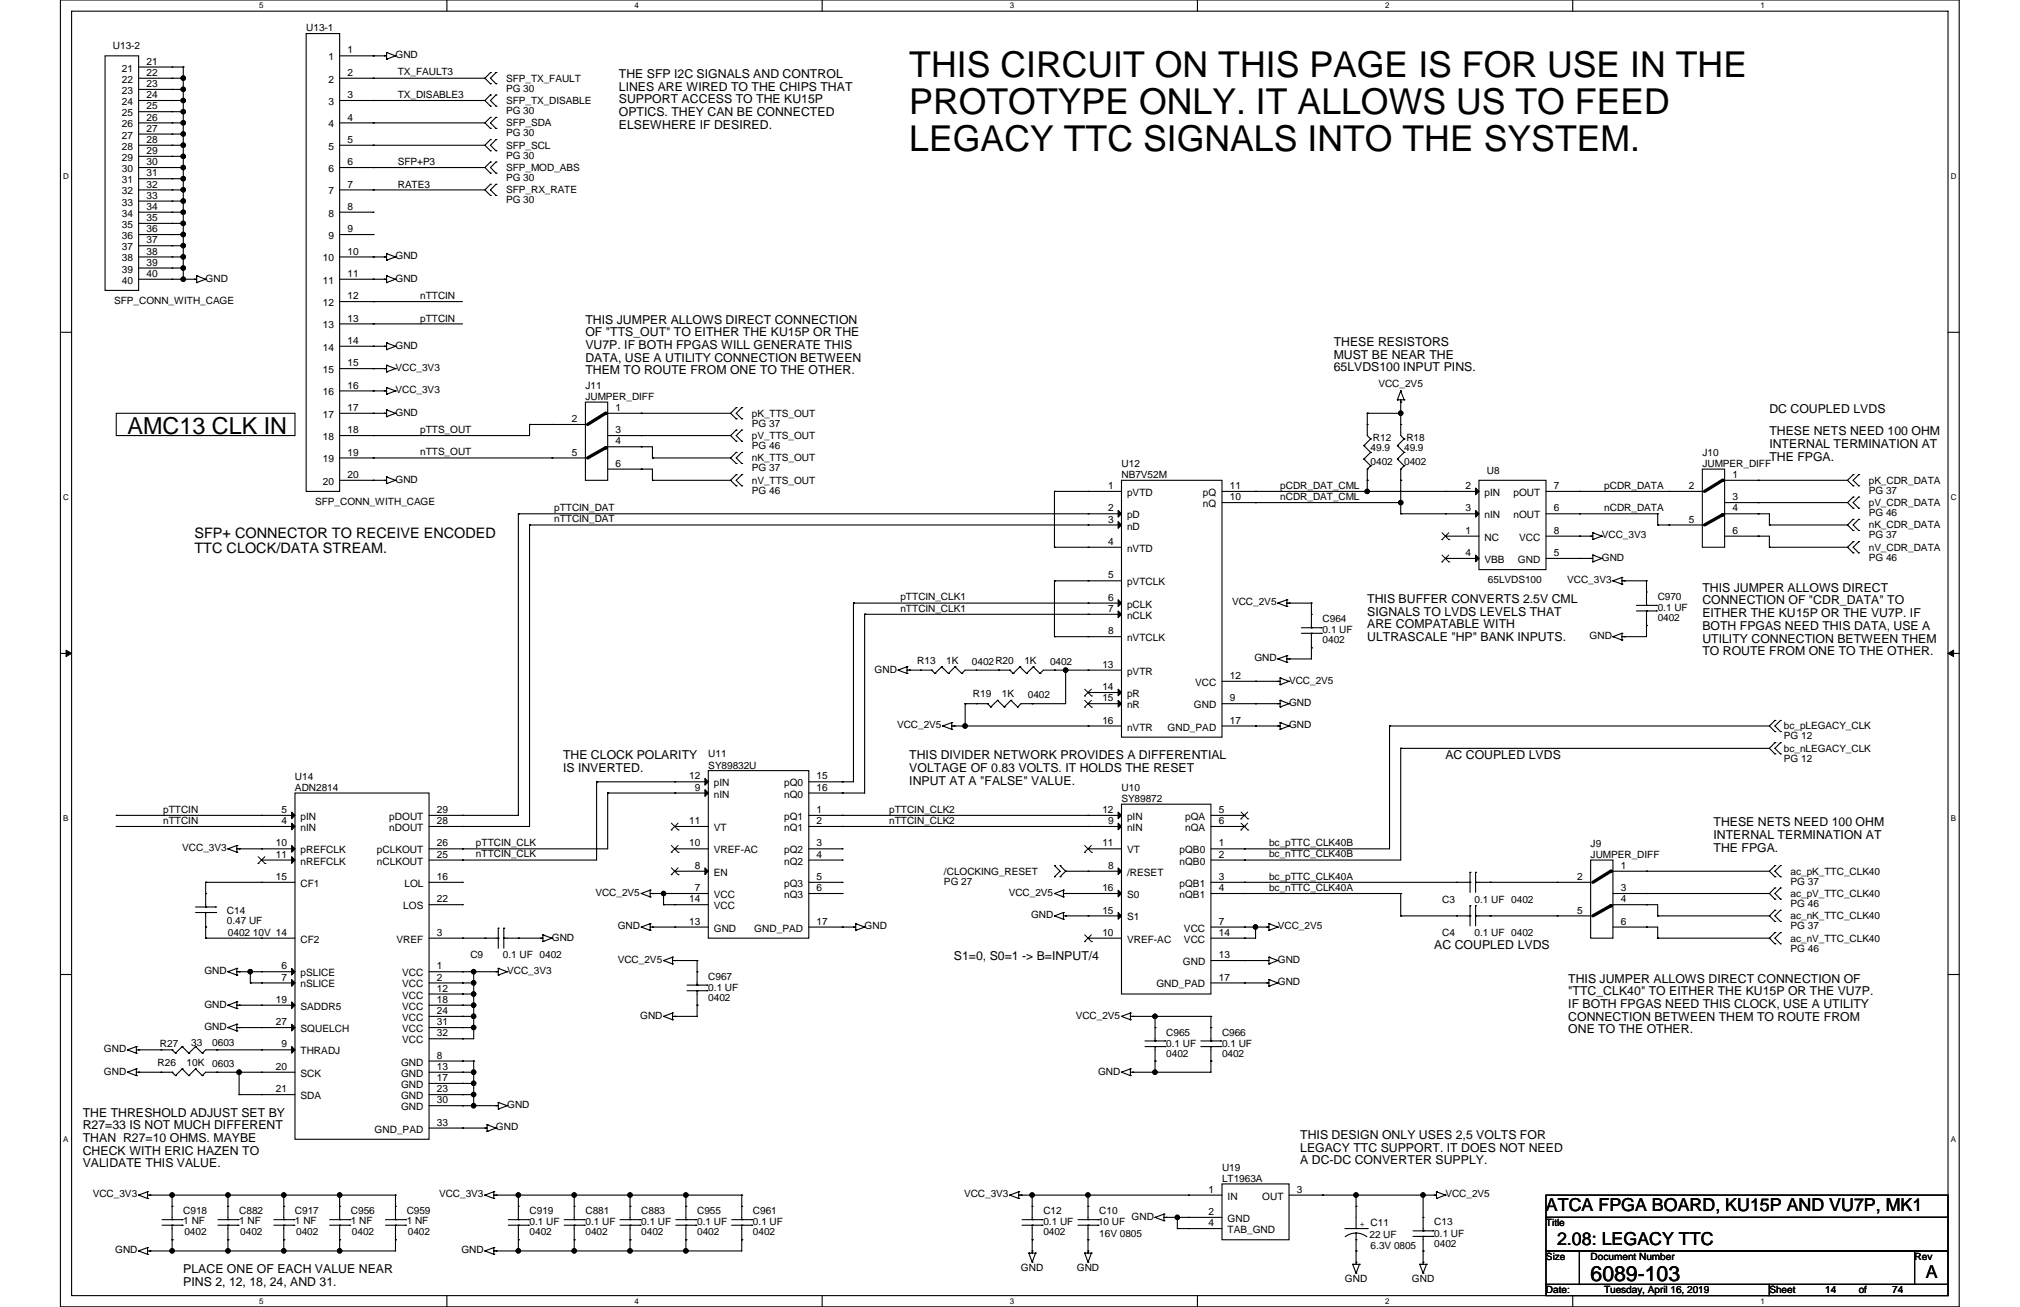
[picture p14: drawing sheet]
<svg xmlns="http://www.w3.org/2000/svg" width="432mm" height="279mm" viewBox="0 0 432 279" stroke-linecap="round" stroke-linejoin="round" font-family="sans-serif">
<defs><g id="words">
<g font-size="7.6">
<text x="194.4" y="16.4">THIS CIRCUIT ON THIS PAGE IS FOR USE IN THE</text>
<text x="194.4" y="24.3">PROTOTYPE ONLY. IT ALLOWS US TO FEED</text>
<text x="194.4" y="32.2">LEGACY TTC SIGNALS INTO THE SYSTEM.</text>
</g>
<text font-size="5" x="27.2" y="92.8">AMC13 CLK IN</text>
<text font-size="4.5" x="340" y="273.9">6089-103</text>
<g font-size="3.8">
<text x="330.5" y="258.9">ATCA FPGA BOARD, KU15P AND VU7P, MK1</text>
<text x="332.8" y="266.1">2.08: LEGACY TTC</text>
<text x="411.6" y="273.2">A</text>
</g>
<g font-size="3.1">
<text x="41.6" y="115">SFP+ CONNECTOR TO RECEIVE ENCODED</text>
<text x="41.6" y="118.2">TTC CLOCK/DATA STREAM.</text>
</g>
<g font-size="2.6">
<text x="132.3" y="16.7">THE SFP I2C SIGNALS AND CONTROL</text>
<text x="132.3" y="19.4">LINES ARE WIRED TO THE CHIPS THAT</text>
<text x="132.3" y="22.1">SUPPORT ACCESS TO THE KU15P</text>
<text x="132.3" y="24.8">OPTICS. THEY CAN BE CONNECTED</text>
<text x="132.3" y="27.5">ELSEWHERE IF DESIRED.</text>
<text x="125.1" y="69.2">THIS JUMPER ALLOWS DIRECT CONNECTION</text>
<text x="125.1" y="71.9">OF &quot;TTS_OUT&quot; TO EITHER THE KU15P OR THE</text>
<text x="125.1" y="74.6">VU7P. IF BOTH FPGAS WILL GENERATE THIS</text>
<text x="125.1" y="77.3">DATA, USE A UTILITY CONNECTION BETWEEN</text>
<text x="285.1" y="74">THESE RESISTORS</text>
<text x="285.1" y="76.7">MUST BE NEAR THE</text>
<text x="125.1" y="80.1">THEM TO ROUTE FROM ONE TO THE OTHER.</text>
<text x="285.1" y="79.4">65LVDS100 INPUT PINS.</text>
<text x="378.2" y="88.3">DC COUPLED LVDS</text>
<text x="378.2" y="93.1">THESE NETS NEED 100 OHM</text>
<text x="378.2" y="95.8">INTERNAL TERMINATION AT</text>
<text x="378.2" y="98.5">THE FPGA.</text>
<text x="292.3" y="128.9">THIS BUFFER CONVERTS 2.5V CML</text>
<text x="292.3" y="131.6">SIGNALS TO LVDS LEVELS THAT</text>
<text x="363.9" y="126.5">THIS JUMPER ALLOWS DIRECT</text>
<text x="363.9" y="129.2">CONNECTION OF &quot;CDR_DATA&quot; TO</text>
<text x="363.9" y="131.9">EITHER THE KU15P OR THE VU7P. IF</text>
<text x="292.3" y="134.3">ARE COMPATABLE WITH</text>
<text x="292.3" y="137">ULTRASCALE &quot;HP&quot; BANK INPUTS.</text>
<text x="363.9" y="134.6">BOTH FPGAS NEED THIS DATA, USE A</text>
<text x="363.9" y="137.4">UTILITY CONNECTION BETWEEN THEM</text>
<text x="363.9" y="140.1">TO ROUTE FROM ONE TO THE OTHER.</text>
<text x="120.4" y="162.3">THE CLOCK POLARITY</text>
<text x="120.4" y="165">IS INVERTED.</text>
<text x="194.4" y="162.3">THIS DIVIDER NETWORK PROVIDES A DIFFERENTIAL</text>
<text x="194.4" y="165">VOLTAGE OF 0.83 VOLTS. IT HOLDS THE RESET</text>
<text x="194.4" y="167.7">INPUT AT A &quot;FALSE&quot; VALUE.</text>
<text x="309" y="162.3">AC COUPLED LVDS</text>
<text x="366.3" y="176.7">THESE NETS NEED 100 OHM</text>
<text x="366.3" y="179.4">INTERNAL TERMINATION AT</text>
<text x="366.3" y="182.1">THE FPGA.</text>
<text x="306.6" y="202.9">AC COUPLED LVDS</text>
<text x="203.9" y="205.3">S1=0, S0=1 -&gt; B=INPUT/4</text>
<text x="335.2" y="210.1">THIS JUMPER ALLOWS DIRECT CONNECTION OF</text>
<text x="335.2" y="212.8">&quot;TTC_CLK40&quot; TO EITHER THE KU15P OR THE VU7P.</text>
<text x="335.2" y="215.5">IF BOTH FPGAS NEED THIS CLOCK, USE A UTILITY</text>
<text x="335.2" y="218.2">CONNECTION BETWEEN THEM TO ROUTE FROM</text>
<text x="335.2" y="220.9">ONE TO THE OTHER.</text>
<text x="17.7" y="238.7">THE THRESHOLD ADJUST SET BY</text>
<text x="17.7" y="241.4">R27=33 IS NOT MUCH DIFFERENT</text>
<text x="17.7" y="244.1">THAN R27=10 OHMS. MAYBE</text>
<text x="277.9" y="243.5">THIS DESIGN ONLY USES 2,5 VOLTS FOR</text>
<text x="17.7" y="246.8">CHECK WITH ERIC HAZEN TO</text>
<text x="17.7" y="249.6">VALIDATE THIS VALUE.</text>
<text x="277.9" y="246.2">LEGACY TTC SUPPORT. IT DOES NOT NEED</text>
<text x="277.9" y="248.9">A DC-DC CONVERTER SUPPLY.</text>
<text x="39.2" y="272.2">PLACE ONE OF EACH VALUE NEAR</text>
<text x="39.2" y="274.9">PINS 2, 12, 18, 24, AND 31.</text>
</g>
<g font-size="2.2">
<text x="74.3" y="11.4">1</text>
<text x="26" y="15.3">21</text>
<text x="26" y="17.7">22</text>
<text x="31.3" y="13.8">21</text>
<text x="31.3" y="16.2">22</text>
<text x="70.2" y="12.9">1</text>
<text x="70.2" y="17.7">2</text>
<text x="74.3" y="16.2">2</text>
<text x="26" y="20.1">23</text>
<text x="26" y="22.5">24</text>
<text x="31.3" y="18.6">23</text>
<text x="31.3" y="21">24</text>
<text x="31.3" y="23.4">25</text>
<text x="70.2" y="22.5">3</text>
<text x="74.3" y="21">3</text>
<text x="26" y="24.8">25</text>
<text x="26" y="27.2">26</text>
<text x="26" y="29.6">27</text>
<text x="31.3" y="25.8">26</text>
<text x="31.3" y="28.2">27</text>
<text x="70.2" y="27.2">4</text>
<text x="74.3" y="25.8">4</text>
<text x="26" y="32">28</text>
<text x="26" y="34.4">29</text>
<text x="31.3" y="30.5">28</text>
<text x="31.3" y="32.9">29</text>
<text x="31.3" y="35.3">30</text>
<text x="70.2" y="32">5</text>
<text x="74.3" y="30.5">5</text>
<text x="74.3" y="35.3">6</text>
<text x="26" y="36.8">30</text>
<text x="26" y="39.2">31</text>
<text x="26" y="41.6">32</text>
<text x="31.3" y="37.7">31</text>
<text x="31.3" y="40.1">32</text>
<text x="70.2" y="36.8">6</text>
<text x="70.2" y="41.6">7</text>
<text x="74.3" y="40.1">7</text>
<text x="26" y="44">33</text>
<text x="26" y="46.3">34</text>
<text x="31.3" y="42.5">33</text>
<text x="31.3" y="44.9">34</text>
<text x="31.3" y="47.2">35</text>
<text x="70.2" y="46.3">8</text>
<text x="74.3" y="44.9">8</text>
<text x="26" y="48.7">35</text>
<text x="26" y="51.1">36</text>
<text x="26" y="53.5">37</text>
<text x="31.3" y="49.6">36</text>
<text x="31.3" y="52">37</text>
<text x="70.2" y="51.1">9</text>
<text x="74.3" y="49.6">9</text>
<text x="26" y="55.9">38</text>
<text x="26" y="58.3">39</text>
<text x="31.3" y="54.4">38</text>
<text x="31.3" y="56.8">39</text>
<text x="31.3" y="59.2">40</text>
<text x="69" y="55.9">10</text>
<text x="74.3" y="54.4">10</text>
<text x="74.3" y="59.2">11</text>
<text x="26" y="60.7">40</text>
<text x="69" y="60.7">11</text>
<text x="69" y="65.4">12</text>
<text x="74.3" y="64">12</text>
<text x="69" y="70.2">13</text>
<text x="74.3" y="68.7">13</text>
<text x="69" y="75">14</text>
<text x="74.3" y="73.5">14</text>
<text x="69" y="79.8">15</text>
<text x="74.3" y="78.3">15</text>
<text x="74.3" y="83.1">16</text>
<text x="69" y="84.5">16</text>
<text x="69" y="89.3">17</text>
<text x="74.3" y="87.8">17</text>
<text x="131.6" y="87.8">1</text>
<text x="69" y="94.1">18</text>
<text x="74.3" y="92.6">18</text>
<text x="122.3" y="90.2">2</text>
<text x="131.6" y="92.6">3</text>
<text x="131.6" y="95">4</text>
<text x="69" y="98.9">19</text>
<text x="74.3" y="97.4">19</text>
<text x="122.3" y="97.4">5</text>
<text x="131.6" y="99.8">6</text>
<text x="69" y="103.7">20</text>
<text x="74.3" y="102.2">20</text>
<text x="236.9" y="104.5">1</text>
<text x="240.9" y="106">pVTD</text>
<text x="257.2" y="106">pQ</text>
<text x="262.9" y="104.5">11</text>
<text x="262.9" y="106.9">10</text>
<text x="313.3" y="104.5">2</text>
<text x="317.3" y="106">pIN</text>
<text x="323.5" y="106">pOUT</text>
<text x="332.1" y="104.5">7</text>
<text x="361" y="104.5">2</text>
<text x="370.3" y="102.2">1</text>
<text x="370.3" y="106.9">3</text>
<text x="236.9" y="109.3">2</text>
<text x="236.9" y="111.7">3</text>
<text x="240.9" y="110.8">pD</text>
<text x="240.9" y="113.2">nD</text>
<text x="257.2" y="108.4">nQ</text>
<text x="313.3" y="109.3">3</text>
<text x="317.3" y="110.8">nIN</text>
<text x="323.5" y="110.8">nOUT</text>
<text x="332.1" y="109.3">6</text>
<text x="361" y="111.7">5</text>
<text x="370.3" y="109.3">4</text>
<text x="236.9" y="116.5">4</text>
<text x="240.9" y="118">nVTD</text>
<text x="313.3" y="114.1">1</text>
<text x="313.3" y="118.9">4</text>
<text x="317.3" y="115.6">NC</text>
<text x="324.7" y="115.6">VCC</text>
<text x="332.1" y="118.9">5</text>
<text x="332.1" y="114.1">8</text>
<text x="370.3" y="114.1">6</text>
<text x="236.9" y="123.7">5</text>
<text x="240.9" y="125.1">pVTCLK</text>
<text x="317.3" y="120.4">VBB</text>
<text x="324.5" y="120.4">GND</text>
<text x="236.9" y="128.4">6</text>
<text x="236.9" y="130.8">7</text>
<text x="240.9" y="129.9">pCLK</text>
<text x="236.9" y="135.6">8</text>
<text x="240.9" y="132.3">nCLK</text>
<text x="240.9" y="137.1">nVTCLK</text>
<text x="235.6" y="142.7">13</text>
<text x="235.6" y="147.5">14</text>
<text x="235.6" y="149.9">15</text>
<text x="240.9" y="144.2">pVTR</text>
<text x="240.9" y="149">pR</text>
<text x="255.5" y="146.6">VCC</text>
<text x="262.9" y="149.9">9</text>
<text x="262.9" y="145.1">12</text>
<text x="235.6" y="154.7">16</text>
<text x="240.9" y="151.4">nR</text>
<text x="255.2" y="151.4">GND</text>
<text x="262.9" y="154.7">17</text>
<text x="240.9" y="156.2">nVTR</text>
<text x="249.6" y="156.2">GND_PAD</text>
<text x="147.3" y="166.6">12</text>
<text x="174.6" y="166.6">15</text>
<text x="60.2" y="173.8">5</text>
<text x="93.4" y="173.8">29</text>
<text x="148.5" y="169">9</text>
<text x="152.6" y="168.1">pIN</text>
<text x="152.6" y="170.5">nIN</text>
<text x="167.6" y="168.1">pQ0</text>
<text x="167.6" y="170.5">nQ0</text>
<text x="174.6" y="169">16</text>
<text x="174.6" y="173.8">1</text>
<text x="235.6" y="173.8">12</text>
<text x="260.5" y="173.8">5</text>
<text x="60.2" y="176.2">4</text>
<text x="64.2" y="175.3">pIN</text>
<text x="64.2" y="177.7">nIN</text>
<text x="83.2" y="175.3">pDOUT</text>
<text x="83.2" y="177.7">nDOUT</text>
<text x="93.4" y="176.2">28</text>
<text x="147.3" y="176.2">11</text>
<text x="152.6" y="177.7">VT</text>
<text x="167.6" y="175.3">pQ1</text>
<text x="167.6" y="177.7">nQ1</text>
<text x="174.6" y="176.2">2</text>
<text x="236.9" y="176.2">9</text>
<text x="240.9" y="175.3">pIN</text>
<text x="240.9" y="177.7">nIN</text>
<text x="253.3" y="175.3">pQA</text>
<text x="253.3" y="177.7">nQA</text>
<text x="260.5" y="176.2">6</text>
<text x="59" y="181">10</text>
<text x="59" y="183.3">11</text>
<text x="64.2" y="182.4">pREFCLK</text>
<text x="64.2" y="184.8">nREFCLK</text>
<text x="80.6" y="182.4">pCLKOUT</text>
<text x="80.6" y="184.8">nCLKOUT</text>
<text x="93.4" y="181">26</text>
<text x="93.4" y="183.3">25</text>
<text x="147.3" y="181">10</text>
<text x="148.5" y="185.7">8</text>
<text x="152.6" y="182.4">VREF-AC</text>
<text x="167.6" y="182.4">pQ2</text>
<text x="167.6" y="184.8">nQ2</text>
<text x="174.6" y="181">3</text>
<text x="174.6" y="183.3">4</text>
<text x="235.6" y="181">11</text>
<text x="236.9" y="185.7">8</text>
<text x="240.9" y="182.4">VT</text>
<text x="252.1" y="182.4">pQB0</text>
<text x="252.1" y="184.8">nQB0</text>
<text x="260.5" y="181">1</text>
<text x="260.5" y="183.3">2</text>
<text x="346.5" y="185.7">1</text>
<text x="59" y="188.1">15</text>
<text x="64.2" y="189.6">CF1</text>
<text x="86.4" y="189.6">LOL</text>
<text x="93.4" y="188.1">16</text>
<text x="148.5" y="190.5">7</text>
<text x="152.6" y="187.2">EN</text>
<text x="152.6" y="192">VCC</text>
<text x="167.6" y="189.6">pQ3</text>
<text x="167.6" y="192">nQ3</text>
<text x="174.6" y="188.1">5</text>
<text x="174.6" y="190.5">6</text>
<text x="235.6" y="190.5">16</text>
<text x="240.9" y="187.2">/RESET</text>
<text x="240.9" y="192">S0</text>
<text x="252.1" y="189.6">pQB1</text>
<text x="252.1" y="192">nQB1</text>
<text x="260.5" y="188.1">3</text>
<text x="260.5" y="190.5">4</text>
<text x="337.1" y="188.1">2</text>
<text x="346.5" y="190.5">3</text>
<text x="86.2" y="194.4">LOS</text>
<text x="93.4" y="192.9">22</text>
<text x="147.3" y="192.9">14</text>
<text x="147.3" y="197.7">13</text>
<text x="152.6" y="194.4">VCC</text>
<text x="174.6" y="197.7">17</text>
<text x="235.6" y="195.3">15</text>
<text x="240.9" y="196.8">S1</text>
<text x="260.5" y="197.7">7</text>
<text x="337.1" y="195.3">5</text>
<text x="346.5" y="192.9">4</text>
<text x="346.5" y="197.7">6</text>
<text x="64.2" y="201.5">CF2</text>
<text x="84.8" y="201.5">VREF</text>
<text x="93.4" y="200">3</text>
<text x="152.6" y="199.2">GND</text>
<text x="161.2" y="199.2">GND_PAD</text>
<text x="235.6" y="200">10</text>
<text x="240.9" y="201.5">VREF-AC</text>
<text x="253.1" y="199.2">VCC</text>
<text x="253.1" y="201.5">VCC</text>
<text x="260.5" y="200">14</text>
<text x="60.2" y="207.2">6</text>
<text x="60.2" y="209.6">7</text>
<text x="64.2" y="208.7">pSLICE</text>
<text x="86" y="208.7">VCC</text>
<text x="93.4" y="207.2">1</text>
<text x="93.4" y="209.6">2</text>
<text x="252.9" y="206.3">GND</text>
<text x="260.5" y="204.8">13</text>
<text x="260.5" y="209.6">17</text>
<text x="59" y="214.4">19</text>
<text x="64.2" y="211.1">nSLICE</text>
<text x="64.2" y="215.9">SADDR5</text>
<text x="86" y="211.1">VCC</text>
<text x="86" y="213.5">VCC</text>
<text x="86" y="215.9">VCC</text>
<text x="93.4" y="212">12</text>
<text x="93.4" y="214.4">18</text>
<text x="247.2" y="211.1">GND_PAD</text>
<text x="59" y="219.2">27</text>
<text x="64.2" y="220.6">SQUELCH</text>
<text x="86" y="218.2">VCC</text>
<text x="86" y="220.6">VCC</text>
<text x="93.4" y="221.6">32</text>
<text x="93.4" y="216.8">24</text>
<text x="93.4" y="219.2">31</text>
<text x="60.2" y="223.9">9</text>
<text x="64.2" y="225.4">THRADJ</text>
<text x="85.7" y="227.8">GND</text>
<text x="86" y="223">VCC</text>
<text x="93.4" y="226.3">8</text>
<text x="59" y="228.7">20</text>
<text x="59" y="233.5">21</text>
<text x="64.2" y="230.2">SCK</text>
<text x="85.7" y="230.2">GND</text>
<text x="85.7" y="232.6">GND</text>
<text x="93.4" y="228.7">13</text>
<text x="93.4" y="231.1">17</text>
<text x="93.4" y="233.5">23</text>
<text x="64.2" y="235">SDA</text>
<text x="85.7" y="235">GND</text>
<text x="85.7" y="237.3">GND</text>
<text x="93.4" y="235.9">30</text>
<text x="80.1" y="242.1">GND_PAD</text>
<text x="93.4" y="240.6">33</text>
<text x="258.3" y="255">1</text>
<text x="262.4" y="256.5">IN</text>
<text x="269.8" y="256.5">OUT</text>
<text x="277.2" y="255">3</text>
<text x="258.3" y="259.7">2</text>
<text x="258.3" y="262.1">4</text>
<text x="262.4" y="261.2">GND</text>
<text x="262.4" y="263.6">TAB_GND</text>
</g>
<g font-size="2.1">
<text x="24.1" y="10.5">U13-2</text>
<text x="65.4" y="6.7">U13-1</text>
<text x="84.5" y="12.4">GND</text>
<text x="85" y="16.1">TX_FAULT3</text>
<text x="108.2" y="17.4">SFP_TX_FAULT</text>
<text x="85" y="20.9">TX_DISABLE3</text>
<text x="108.2" y="19.6">PG 30</text>
<text x="108.2" y="22.2">SFP_TX_DISABLE</text>
<text x="108.2" y="27">SFP_SDA</text>
<text x="108.2" y="29.1">PG 30</text>
<text x="108.2" y="24.4">PG 30</text>
<text x="85" y="35.3">SFP+P3</text>
<text x="108.2" y="31.8">SFP_SCL</text>
<text x="108.2" y="33.9">PG 30</text>
<text x="85" y="40.1">RATE3</text>
<text x="108.2" y="36.6">SFP_MOD_ABS</text>
<text x="108.2" y="38.7">PG 30</text>
<text x="108.2" y="41.3">SFP_RX_RATE</text>
<text x="108.2" y="43.5">PG 30</text>
<text x="84.5" y="55.4">GND</text>
<text x="24.4" y="65">SFP_CONN_WITH_CAGE</text>
<text x="44" y="60.2">GND</text>
<text x="84.5" y="60.2">GND</text>
<text x="89.8" y="64">nTTCIN</text>
<text x="89.8" y="68.7">pTTCIN</text>
<text x="84.5" y="74.5">GND</text>
<text x="84.5" y="79.3">VCC_3V3</text>
<text x="125.1" y="83.1">J11</text>
<text x="294.7" y="82.6">VCC_2V5</text>
<text x="84.5" y="88.8">GND</text>
<text x="84.5" y="84.1">VCC_3V3</text>
<text x="125.1" y="85.5">JUMPER_DIFF</text>
<text x="160.7" y="89.1">pK_TTS_OUT</text>
<text x="89.8" y="92.5">pTTS_OUT</text>
<text x="160.7" y="91.2">PG 37</text>
<text x="160.7" y="93.9">pV_TTS_OUT</text>
<text x="293.5" y="94.3">R12</text>
<text x="300.6" y="94.3">R18</text>
<text x="89.8" y="97.3">nTTS_OUT</text>
<text x="160.7" y="96">PG 46</text>
<text x="160.7" y="98.6">nK_TTS_OUT</text>
<text x="160.7" y="100.8">PG 37</text>
<text x="239.7" y="99.8">U12</text>
<text x="293" y="96.5">49.9</text>
<text x="293" y="99.3">0402</text>
<text x="300.1" y="96.5">49.9</text>
<text x="300.1" y="99.3">0402</text>
<text x="317.8" y="101.3">U8</text>
<text x="363.9" y="97.4">J10</text>
<text x="363.9" y="99.8">JUMPER_DIFF</text>
<text x="67.4" y="108">SFP_CONN_WITH_CAGE</text>
<text x="84.5" y="103.2">GND</text>
<text x="160.7" y="103.4">nV_TTS_OUT</text>
<text x="160.7" y="105.6">PG 46</text>
<text x="239.7" y="102.2">NB7V52M</text>
<text x="273.6" y="104.5">pCDR_DAT_CML</text>
<text x="273.6" y="106.8">nCDR_DAT_CML</text>
<text x="342.9" y="104.5">pCDR_DATA</text>
<text x="399.5" y="103.4">pK_CDR_DATA</text>
<text x="399.5" y="105.6">PG 37</text>
<text x="118.4" y="109.2">pTTCIN_DAT</text>
<text x="118.4" y="111.6">nTTCIN_DAT</text>
<text x="342.9" y="109.2">nCDR_DATA</text>
<text x="399.5" y="108.2">pV_CDR_DATA</text>
<text x="399.5" y="110.3">PG 46</text>
<text x="399.5" y="112.9">nK_CDR_DATA</text>
<text x="342.4" y="115.1">VCC_3V3</text>
<text x="342.4" y="119.9">GND</text>
<text x="399.5" y="115.1">PG 37</text>
<text x="399.5" y="117.7">nV_CDR_DATA</text>
<text x="399.5" y="119.9">PG 46</text>
<text x="318.1" y="124.7">65LVDS100</text>
<text x="335" y="124.7">VCC_3V3</text>
<text x="192.5" y="128.3">pTTCIN_CLK1</text>
<text x="192.5" y="130.7">nTTCIN_CLK1</text>
<text x="263.4" y="129.4">VCC_2V5</text>
<text x="354.4" y="128.2">C970</text>
<text x="354.4" y="130.6">0.1 UF</text>
<text x="282.7" y="133">C964</text>
<text x="282.7" y="135.4">0.1 UF</text>
<text x="282.7" y="137.5">0402</text>
<text x="339.8" y="136.6">GND</text>
<text x="354.4" y="132.8">0402</text>
<text x="187" y="143.8">GND</text>
<text x="196" y="141.8">R13</text>
<text x="202.2" y="141.8">1K</text>
<text x="207.8" y="142.1">0402R20</text>
<text x="219" y="141.8">1K</text>
<text x="224.5" y="142.1">0402</text>
<text x="268.2" y="141.4">GND</text>
<text x="208" y="149">R19</text>
<text x="214.2" y="149">1K</text>
<text x="219.7" y="149.2">0402</text>
<text x="275.5" y="146.1">VCC_2V5</text>
<text x="191.7" y="155.7">VCC_2V5</text>
<text x="275.5" y="150.9">GND</text>
<text x="275.5" y="155.7">GND</text>
<text x="381.3" y="155.9">bc_pLEGACY_CLK</text>
<text x="151.4" y="161.9">U11</text>
<text x="381.3" y="158.1">PG 12</text>
<text x="381.3" y="160.7">bc_nLEGACY_CLK</text>
<text x="63.1" y="166.7">U14</text>
<text x="151.4" y="164.3">SY89832U</text>
<text x="381.3" y="162.9">PG 12</text>
<text x="34.9" y="173.8">pTTCIN</text>
<text x="63.1" y="169.1">ADN2814</text>
<text x="190.1" y="173.7">pTTCIN_CLK2</text>
<text x="239.7" y="169.1">U10</text>
<text x="239.7" y="171.4">SY89872</text>
<text x="34.9" y="176.2">nTTCIN</text>
<text x="190.1" y="176.1">nTTCIN_CLK2</text>
<text x="38.9" y="181.9">VCC_3V3</text>
<text x="101.7" y="183.3">nTTCIN_CLK</text>
<text x="101.7" y="180.9">pTTCIN_CLK</text>
<text x="271.3" y="180.9">bc_pTTC_CLK40B</text>
<text x="271.3" y="183.3">bc_nTTC_CLK40B</text>
<text x="340" y="181">J9</text>
<text x="340" y="183.4">JUMPER_DIFF</text>
<text x="127.3" y="191.5">VCC_2V5</text>
<text x="201.8" y="187">/CLOCKING_RESET</text>
<text x="201.8" y="189.1">PG 27</text>
<text x="215.6" y="191.5">VCC_2V5</text>
<text x="271.3" y="188">bc_pTTC_CLK40A</text>
<text x="271.3" y="190.4">bc_nTTC_CLK40A</text>
<text x="382.8" y="187">ac_pK_TTC_CLK40</text>
<text x="382.8" y="189.1">PG 37</text>
<text x="382.8" y="191.7">ac_pV_TTC_CLK40</text>
<text x="48.5" y="195.3">C14</text>
<text x="48.5" y="197.5">0.47 UF</text>
<text x="220.4" y="196.3">GND</text>
<text x="308.3" y="192.9">C3</text>
<text x="315.2" y="192.9">0.1 UF 0402</text>
<text x="382.8" y="193.9">PG 46</text>
<text x="382.8" y="196.5">ac_nK_TTC_CLK40</text>
<text x="48.7" y="200.1">0402 10V 14</text>
<text x="118" y="201.1">GND</text>
<text x="132.1" y="198.7">GND</text>
<text x="184.8" y="198.7">GND</text>
<text x="273.2" y="198.7">VCC_2V5</text>
<text x="308.3" y="200.1">C4</text>
<text x="315.2" y="200.1">0.1 UF 0402</text>
<text x="382.8" y="198.7">PG 37</text>
<text x="382.8" y="201.3">ac_nV_TTC_CLK40</text>
<text x="382.8" y="203.5">PG 46</text>
<text x="43.7" y="208.2">GND</text>
<text x="100.5" y="204.9">C9</text>
<text x="107.5" y="204.9">0.1 UF 0402</text>
<text x="108.4" y="208.2">VCC_3V3</text>
<text x="132.1" y="205.8">VCC_2V5</text>
<text x="151.4" y="209.4">C967</text>
<text x="273.2" y="205.8">GND</text>
<text x="43.7" y="215.4">GND</text>
<text x="151.4" y="211.8">0.1 UF</text>
<text x="151.4" y="214">0402</text>
<text x="273.2" y="210.6">GND</text>
<text x="43.7" y="220.2">GND</text>
<text x="136.8" y="217.8">GND</text>
<text x="230" y="217.8">VCC_2V5</text>
<text x="249.3" y="221.4">C965</text>
<text x="261.2" y="221.4">C966</text>
<text x="22.2" y="224.9">GND</text>
<text x="33.7" y="227.8">R26</text>
<text x="34.2" y="223.7">R27</text>
<text x="39.9" y="227.8">10K</text>
<text x="40.9" y="223.5">33</text>
<text x="45.4" y="223.5">0603</text>
<text x="249.3" y="223.7">0.1 UF</text>
<text x="249.3" y="225.9">0402</text>
<text x="261.2" y="223.7">0.1 UF</text>
<text x="261.2" y="225.9">0402</text>
<text x="22.2" y="229.7">GND</text>
<text x="45.4" y="228">0603</text>
<text x="234.7" y="229.7">GND</text>
<text x="108.4" y="236.9">GND</text>
<text x="106" y="241.6">GND</text>
<text x="261.2" y="250.2">U19</text>
<text x="19.8" y="256">VCC_3V3</text>
<text x="93.9" y="256">VCC_3V3</text>
<text x="206.1" y="256">VCC_3V3</text>
<text x="261.2" y="252.6">LT1963A</text>
<text x="309" y="256">VCC_2V5</text>
<text x="39.2" y="259.5">C918</text>
<text x="39.2" y="261.7">1 NF</text>
<text x="51.1" y="259.5">C882</text>
<text x="51.1" y="261.7">1 NF</text>
<text x="63.1" y="259.5">C917</text>
<text x="63.1" y="261.7">1 NF</text>
<text x="75" y="259.5">C956</text>
<text x="75" y="261.7">1 NF</text>
<text x="86.9" y="259.5">C959</text>
<text x="86.9" y="261.7">1 NF</text>
<text x="113.2" y="259.5">C919</text>
<text x="113.2" y="261.9">0.1 UF</text>
<text x="125.1" y="259.5">C881</text>
<text x="125.1" y="261.9">0.1 UF</text>
<text x="137.1" y="259.5">C883</text>
<text x="137.1" y="261.9">0.1 UF</text>
<text x="149" y="259.5">C955</text>
<text x="149" y="261.9">0.1 UF</text>
<text x="161" y="259.5">C961</text>
<text x="161" y="261.9">0.1 UF</text>
<text x="223" y="259.5">C12</text>
<text x="223" y="261.9">0.1 UF</text>
<text x="234.7" y="261.9">10 UF</text>
<text x="235" y="259.5">C10</text>
<text x="241.9" y="260.8">GND</text>
<text x="290.6" y="262.2">+ C11</text>
<text x="306.6" y="261.9">C13</text>
<text x="330.5" y="262.2">Title</text>
<text x="24.6" y="267.9">GND</text>
<text x="39.4" y="264.1">0402</text>
<text x="51.4" y="264.1">0402</text>
<text x="63.3" y="264.1">0402</text>
<text x="75.2" y="264.1">0402</text>
<text x="87.2" y="264.1">0402</text>
<text x="98.6" y="267.9">GND</text>
<text x="113.2" y="264.1">0402</text>
<text x="125.1" y="264.1">0402</text>
<text x="137.1" y="264.1">0402</text>
<text x="149" y="264.1">0402</text>
<text x="161" y="264.1">0402</text>
<text x="223" y="264.1">0402</text>
<text x="235" y="264.3">16V 0805</text>
<text x="292.7" y="264.6">22 UF</text>
<text x="293" y="267">6.3V 0805</text>
<text x="306.6" y="264.3">0.1 UF</text>
<text x="306.6" y="266.5">0402</text>
<text x="330.5" y="269.3">Size</text>
<text x="340" y="269.3">Document Number</text>
<text x="409.3" y="269.3">Rev</text>
<text x="218.2" y="271.7">GND</text>
<text x="230.2" y="271.7">GND</text>
<text x="287.5" y="274.1">GND</text>
<text x="301.8" y="274.1">GND</text>
<text x="330.5" y="276.5">Date:</text>
<text x="342.9" y="276.5">Tuesday, April 16, 2019</text>
<text x="378.2" y="276.5">Sheet</text>
<text x="390.2" y="276.5">14</text>
<text x="397.3" y="276.5">of</text>
<text x="404.5" y="276.5">74</text>
</g>
<g font-size="1.7">
<text x="55.4" y="1.8">5</text>
<text x="135.6" y="1.8">4</text>
<text x="215.9" y="1.8">3</text>
<text x="296.1" y="1.8">2</text>
<text x="376.3" y="1.8">1</text>
<text x="13.5" y="38.2">D</text>
<text x="417" y="38.2">D</text>
<text x="13.5" y="106.9">C</text>
<text x="417" y="106.9">C</text>
<text x="13.5" y="175.5">B</text>
<text x="417" y="175.5">B</text>
<text x="13.5" y="244.2">A</text>
<text x="417" y="244.2">A</text>
<text x="55.4" y="278.7">5</text>
<text x="135.6" y="278.7">4</text>
<text x="215.9" y="278.7">3</text>
<text x="296.1" y="278.7">2</text>
<text x="376.3" y="278.7">1</text>
</g>
</g></defs>
<path d="M12.9 0h405.9v279.4h-405.9zM15.3 2.4h401.1v274.6h-401.1z" fill="none" stroke="#000" stroke-width=".23"/>
<g fill="#fff">
<path d="M55.4 .3h.9v1.8h-.9z"/>
<path d="M55.4 277.2h.9v1.9h-.9z"/>
</g>
<path d="M95.5 0v2.4M95.5 277v2.4" fill="none" stroke="#000" stroke-width=".23"/>
<g fill="#fff">
<path d="M135.6 .3h1v1.8h-1z"/>
<path d="M135.6 277.2h1v1.9h-1z"/>
</g>
<path d="M175.7 0v2.4M175.7 277v2.4" fill="none" stroke="#000" stroke-width=".23"/>
<g fill="#fff">
<path d="M215.9 .3h.9v1.8h-.9z"/>
<path d="M215.9 277.2h.9v1.9h-.9z"/>
</g>
<path d="M256 0v2.4M256 277v2.4" fill="none" stroke="#000" stroke-width=".23"/>
<g fill="#fff">
<path d="M296.1 .3h.9v1.8h-.9z"/>
<path d="M296.1 277.2h.9v1.9h-.9z"/>
</g>
<path d="M336.2 0v2.4M336.2 277v2.4" fill="none" stroke="#000" stroke-width=".23"/>
<g fill="#fff">
<path d="M376.3 .3h.9v1.8h-.9z"/>
<path d="M376.3 277.2h.9v1.9h-.9z"/>
<path d="M13.5 36.7h1.3v1.9h-1.3z"/>
<path d="M417 36.7h1.3v1.9h-1.3z"/>
<path d="M13.5 105.3h1.3v1.9h-1.3z"/>
<path d="M417 105.3h1.3v1.9h-1.3z"/>
</g>
<path d="M12.9 71h2.4M416.4 71h2.4" fill="none" stroke="#000" stroke-width=".23"/>
<g fill="#fff">
<path d="M13.5 174h1.1v1.9h-1.1z"/>
<path d="M417 174h1.1v1.9h-1.1z"/>
</g>
<path d="M12.9 139.7h2.4M416.4 139.7h2.4" fill="none" stroke="#000" stroke-width=".23"/>
<path d="M14.1 139v1.4l1.2-.7zM416.4 139.7l1.2 .7v-1.4z" fill="#000" stroke="#000" stroke-width=".21"/>
<g fill="#fff">
<path d="M13.5 242.6h1.1v1.9h-1.1z"/>
<path d="M417 242.6h1.1v1.9h-1.1z"/>
</g>
<g fill="none" stroke="#000" stroke-width=".23">
<path d="M22.5 11.9h7.1v50.2h-7.1zM29.6 19.1h9.6M36.8 14.3h.1M36.8 16.7h.1M36.8 19.1h.1M39.2 14.3h.1M39.2 16.7h.1M39.2 19.1h.1M39.2 14.3h-9.6M39.2 16.7h-9.6M39.2 14.3v45.4M65.4 7.2h7.2v97.9h-7.2z"/>
<path d="M79.8 11.9h.1M79.8 16.7h.1M82.1 11.9h.1M82.6 12.7h.1M82.6 11.2h.1M82.6 11.2v1.5M82.6 11.9h-10M82.6 11.2l1.9 .7M84.5 11.9h.1M84.5 11.9l-1.9 .8M103.7 16.7l1.1 1.2M103.7 16.7h-31.1"/>
<path d="M104.8 15.5h.1M104.8 17.9h.1M104.8 15.5l-1.1 1.2M106 17.9h.1M106 15.5h.1M106 15.5l-1.2 1.2 1.2 1.2M29.6 21.5h9.6M29.6 23.9h9.6M29.6 26.3h9.6M29.6 28.7h9.6M29.6 33.4h9.6M29.6 38.2h9.6"/>
<path d="M36.8 21.5h.1M36.8 23.9h.1M36.8 26.3h.1M36.8 28.7h.1M36.8 31.1h.1M36.8 33.4h.1M36.8 35.8h.1M36.8 38.2h.1M39.2 31.1h.1M39.2 33.4h.1M39.2 35.8h.1M39.2 38.2h.1"/>
<path d="M39.2 31.1h-9.6M39.2 35.8h-9.6M39.2 21.5h.1M39.2 23.9h.1M39.2 26.3h.1M39.2 28.7h.1M72.6 21.5h31.1M72.6 26.3h31.1M72.6 31.1h31.1M72.6 35.8h31.1M79.8 21.5h.1M79.8 26.3h.1"/>
<path d="M79.8 31.1h.1M79.8 35.8h.1M103.7 26.3l1.1 1.2M103.7 31.1l1.1 1.1M103.7 21.5l1.1 1.2M103.7 35.8l1.1 1.2M104.8 25.1h.1M104.8 27.5h.1M104.8 29.8h.1M104.8 32.2h.1M104.8 20.3h.1M104.8 22.7h.1"/>
<path d="M104.8 34.6h.1M104.8 37h.1M104.8 39.4h.1M104.8 25.1l-1.1 1.2M104.8 29.8l-1.1 1.3M104.8 20.3l-1.1 1.2M104.8 34.6l-1.1 1.2M104.8 39.4l-1.1 1.2M106 27.5h.1M106 25.1h.1M106 32.2h.1M106 29.8h.1"/>
<path d="M106 22.7h.1M106 20.3h.1M106 37h.1M106 34.6h.1M106 39.4h.1M106 25.1l-1.2 1.2 1.2 1.2M106 29.8l-1.2 1.3 1.2 1.1M106 20.3l-1.2 1.2 1.2 1.2M106 34.6l-1.2 1.2 1.2 1.2M106 39.4l-1.2 1.2 1.2 1.2M29.6 54.9h9.6M29.6 40.6h9.6"/>
<path d="M29.6 43h9.6M29.6 45.4h9.6M29.6 47.8h9.6M29.6 52.5h9.6M29.6 57.3h9.6M36.8 40.6h.1M36.8 43h.1M36.8 45.4h.1M36.8 47.8h.1M36.8 50.1h.1M36.8 52.5h.1M36.8 54.9h.1"/>
<path d="M36.8 57.3h.1M36.8 59.7h.1M39.2 50.1h.1M39.2 52.5h.1M39.2 54.9h.1M39.2 59.7h.1M39.2 50.1h-9.6M39.2 40.6h.1M39.2 43h.1M39.2 45.4h.1M39.2 47.8h.1M39.2 57.3h.1"/>
<path d="M41.6 59.7h.1M42 59h.1M42 59.7h-12.4M42 59v1.4M42 59l2 .7M44 59.7h.1M44 59.7l-2 .7M72.6 40.6h31.1M72.6 45.4h7.2M72.6 50.1h7.2M79.8 40.6h.1M79.8 45.4h.1"/>
<path d="M79.8 50.1h.1M79.8 54.9h.1M79.8 59.7h.1M82.1 54.9h.1M82.1 59.7h.1M82.6 55.6h.1M82.6 54.2h.1M82.6 59h.1M82.6 54.2v1.4M82.6 59v1.4M82.6 54.9h-10M82.6 54.2l1.9 .7"/>
<path d="M82.6 59.7h-10M82.6 59l1.9 .7M84.5 54.9h.1M84.5 59.7h.1M84.5 54.9l-1.9 .7M84.5 59.7l-1.9 .7M103.7 40.6l1.1 1.2M104.8 41.8h.1M106 41.8h.1M42 60.4h.1M72.6 74h10M72.6 64.5h26.3"/>
<path d="M72.6 69.2h26.3M79.8 64.5h.1M79.8 69.2h.1M79.8 74h.1M79.8 78.8h.1M82.1 74h.1M82.1 78.8h.1M82.6 60.4h.1M82.6 74.7h.1M82.6 73.3h.1M82.6 78.1h.1M82.6 79.5h.1"/>
<path d="M82.6 73.3v1.4M82.6 78.1v1.4M82.6 73.3l1.9 .7M82.6 78.8h-10M82.6 78.1l1.9 .7M84.5 74h.1M84.5 78.8h.1M84.5 74l-1.9 .7M84.5 78.8l-1.9 .7M24.8 88.3h38.3v4.8h-38.3zM72.6 88.3h10M72.6 97.9h52.5"/>
<path d="M79.8 83.6h.1M79.8 88.3h.1M79.8 93.1h.1M79.8 97.9h.1M82.1 88.3h.1M82.1 83.6h.1M82.6 89.1h.1M82.6 87.6h.1M82.6 82.8h.1M82.6 84.3h.1M82.6 82.8v1.5M82.6 87.6v1.5"/>
<path d="M82.6 87.6l1.9 .7M82.6 83.6h-10M82.6 82.8l1.9 .8M84.5 88.3h.1M84.5 83.6h.1M84.5 88.3l-1.9 .8M84.5 83.6l-1.9 .7M113.2 90.7h.1M113.2 90.7v2.4h-40.6M118 90.7h.1M118 97.9h.1M125.1 86h4.8v16.7h-4.8z"/>
<path d="M125.1 90.7h-11.9M129.9 88.3h26.3M129.9 93.1h26.3M129.9 95.5h9.6v2.4M137.1 88.3h.1M137.1 93.1h.1M137.1 95.5h.1M139.5 97.9h.1M139.5 97.9h16.7M156.2 88.3l1.2 1.2M156.2 93.1l1.2 1.2M156.2 97.9l1.2 1.2"/>
<path d="M156.2 97.9h.1M157.4 87.1h.1M157.4 89.5h.1M157.4 91.9h.1M157.4 94.3h.1M157.4 96.7h.1M157.4 99.1h.1M157.4 87.1l-1.2 1.2M157.4 91.9l-1.2 1.2M157.4 96.7l-1.2 1.2M158.6 89.5h.1M158.6 87.1h.1"/>
<path d="M158.6 94.3h.1M158.6 91.9h.1M158.6 99.1h.1M158.6 96.7h.1M158.6 87.1l-1.2 1.2 1.2 1.2M158.6 91.9l-1.2 1.2 1.2 1.2M158.6 96.7l-1.2 1.2 1.2 1.2M291.5 95.3h.1M291.5 98.1h.1M291.5 95.3l1.5 1.4M291.5 98.1l1.5 1.5M292.3 90.7h.1"/>
<path d="M292.3 88.3h.1M292.3 88.3h7.1M292.3 88.3v4.8l.7 .7M293 93.8h.1M293 96.7h.1M293 99.6h.1M293 93.8l-1.5 1.5M293 96.7l-1.5 1.4M293 99.6l-.7 .7M298.7 85.5h.1M298.7 85.5h1.4M298.7 95.3h.1"/>
<path d="M298.7 98.1h.1M298.7 95.3l1.4 1.4M298.7 98.1l1.4 1.5M299.4 86h.1M299.4 83.6h.1M299.4 85.5v7.6l.7 .7M299.4 83.6l-.7 1.9M299.4 83.6l.7 1.9M299.4 90.7h.1M299.4 88.3h.1M300.1 85.5h.1M300.1 93.8h.1"/>
<path d="M300.1 96.7h.1M300.1 99.6h.1M300.1 93.8l-1.4 1.5M300.1 96.7l-1.4 1.4M300.1 99.6l-.7 .7M79.8 102.7h.1M82.1 102.7h.1M82.6 103.4h.1M82.6 102h.1M82.6 102v1.4M82.6 102.7h-10M82.6 102l1.9 .7"/>
<path d="M84.5 102.7h.1M84.5 102.7l-1.9 .7M110.8 109.8h.1M110.8 109.8v64.5h-19.1M113.2 112.2h.1M113.2 112.2v64.5h-21.5M129.9 100.3h9.6v2.4M137.1 100.3h.1M139.5 102.7h.1M139.5 102.7h16.7M156.2 102.7l1.2 1.2M156.2 102.7h.1"/>
<path d="M157.4 101.5h.1M157.4 103.9h.1M157.4 101.5l-1.2 1.2M158.6 103.9h.1M158.6 101.5h.1M158.6 101.5l-1.2 1.2 1.2 1.2M225.4 105.1h.1M225.4 117h.1M225.4 105.1h14.3M225.4 117h14.3M225.4 105.1v11.9M232.6 105.1h.1"/>
<path d="M232.6 109.8h.1M232.6 112.2h.1M232.6 117h.1M239.7 102.7h21.5v54.9h-21.5zM239.7 109.8h-128.9M239.7 112.2h-126.5M261.2 105.1h54.9M261.2 107.4h38.2M268.4 105.1h.1M268.4 107.4h.1M292.3 100.3h.1M292.3 102.7h.1"/>
<path d="M292.3 100.3v4.8M292.3 105.1h.1M299.4 100.3h.1M299.4 102.7h.1M299.4 107.4h.1M299.4 109.8h.1M299.4 100.3v9.5M299.4 109.8h16.7M309 105.1h.1M309 109.8h.1M309 114.6h.1M309 119.4h.1"/>
<path d="M309 114.6h7.1M309 119.4h7.1M316.1 102.7h14.4v19.1h-14.4zM330.5 114.6h10M330.5 105.1h33.4M330.5 109.8h23.9M337.6 105.1h.1M337.6 109.8h.1M337.6 114.6h.1M337.6 119.4h.1M340 114.6h.1M340 119.4h.1"/>
<path d="M340.5 113.9h.1M340.5 115.3h.1M340.5 118.7h.1M340.5 113.9v1.4M340.5 118.7v1.4M340.5 113.9l1.9 .7M340.5 119.4h-10M340.5 118.7l1.9 .7M342.4 114.6h.1M342.4 119.4h.1M342.4 114.6l-1.9 .7M342.4 119.4l-1.9 .7"/>
<path d="M354.4 112.2h.1M354.4 109.8h.1M354.4 109.8v2.4M356.7 105.1h.1M356.7 112.2h.1M363.9 100.3h4.8v16.7h-4.8zM363.9 112.2h-9.5M368.7 114.6h9.5v2.4M368.7 109.8h9.5v2.4M368.7 107.4h26.2M375.8 102.7h.1M375.8 107.4h.1"/>
<path d="M375.8 109.8h.1M375.8 114.6h.1M378.2 117h.1M378.2 112.2h.1M378.2 112.2h16.7M378.2 117h16.7M394.9 117h.1M394.9 112.2h.1M394.9 102.7l1.2 1.2M394.9 107.4l1.2 1.2M394.9 112.2l1.2 1.2M394.9 117l1.2 1.2"/>
<path d="M394.9 102.7h-26.2M396.1 101.5h.1M396.1 103.9h.1M396.1 106.3h.1M396.1 108.6h.1M396.1 111h.1M396.1 113.4h.1M396.1 115.8h.1M396.1 118.2h.1M396.1 101.5l-1.2 1.2M396.1 106.3l-1.2 1.1M396.1 111l-1.2 1.2"/>
<path d="M396.1 115.8l-1.2 1.2M397.3 103.9h.1M397.3 101.5h.1M397.3 108.6h.1M397.3 106.3h.1M397.3 113.4h.1M397.3 111h.1M397.3 118.2h.1M397.3 115.8h.1M397.3 101.5l-1.2 1.2 1.2 1.2M397.3 106.3l-1.2 1.1 1.2 1.2M397.3 111l-1.2 1.2 1.2 1.2"/>
<path d="M397.3 115.8l-1.2 1.2 1.2 1.2M182.4 128.9h.1M182.4 128.9v38.2h-9.5M184.8 131.3h.1M184.8 131.3v38.2h-11.9M225.4 124.2h.1M225.4 136.1h.1M225.4 124.2v11.9M232.6 124.2h.1M232.6 128.9h.1M232.6 131.3h.1M232.6 136.1h.1"/>
<path d="M239.7 128.9h-57.3M239.7 124.2h-14.3M239.7 136.1h-14.3M239.7 131.3h-54.9M273.2 128.9h.1M273.2 128.9l1.9 .7M275.1 128.2h.1M275.1 129.6h.1M275.1 128.2v1.4M275.1 128.9h5.2M275.1 128.2l-1.9 .7M275.5 128.9h.1"/>
<path d="M278.2 135.4h4.3M278.2 134.2h4.3M280.3 128.9h.1M280.3 128.9v5.3M280.3 134.2h.1M280.3 135.4h.1M280.3 131.3h.1M280.3 138.5h.1M280.3 135.4v5.5h-5.2M282.5 135.4h.1M282.5 134.2h.1M340.5 120.1h.1"/>
<path d="M344.8 124.2h.1M344.8 136.1h.1M344.8 124.2l1.9 .7M344.8 136.1l1.9 .7M346.7 123.4h.1M346.7 124.9h.1M346.7 135.4h.1M346.7 136.8h.1M346.7 123.4v1.5M346.7 135.4v1.4M346.7 124.2h5.3M346.7 123.4l-1.9 .8"/>
<path d="M346.7 135.4l-1.9 .7M347.2 124.2h.1M347.2 136.1h.1M349.8 130.6h4.3M349.8 129.4h4.3M352 126.6h.1M352 133.7h.1M352 124.2h.1M352 124.2v5.2M352 129.4h.1M352 130.6h.1M352 130.6v5.5h-5.3"/>
<path d="M354.1 130.6h.1M354.1 129.4h.1M192 143.3h.1M192 143.3l1.9 .7M193.9 142.5h.1M193.9 144h.1M193.9 142.5v1.5M193.9 142.5l-1.9 .8M194.4 143.3h.1M196.8 143.3h.1M199.2 143.3h-5.3M199.2 143.3h.1"/>
<path d="M199.2 143.3l.7 .7M199.9 144h.1M201.3 142.5h.1M201.3 142.5l1.4 1.5M201.3 142.5l-1.4 1.5M201.5 155.2h.1M201.5 155.2l2 .7M202.7 144h.1M203.5 154.5h.1M203.5 155.9h.1M203.5 155.2h36.2M203.5 154.5v1.4"/>
<path d="M203.5 154.5l-2 .7M203.9 155.2h.1M204.2 142.5h.1M204.2 142.5l1.4 1.5M204.2 142.5l-1.5 1.5M205.6 144h.1M206.3 150.4h.1M206.3 155.2h.1M206.3 150.4h4.8M206.3 150.4v4.8M208.7 150.4h.1M208.7 143.3h.1"/>
<path d="M211.1 150.4h.1M211.1 150.4l.7 .7M211.8 151.1h.1M213.2 149.7h.1M213.2 149.7l1.5 1.4M213.2 149.7l-1.4 1.4M213.5 143.3h.1M214.7 151.1h.1M215.9 143.3h-9.6l-.7 .7M215.9 143.3h.1M215.9 143.3l.7 .7M216.1 149.7h.1"/>
<path d="M216.1 149.7l1.4 1.4M216.1 149.7l-1.4 1.4M216.6 144h.1M217.5 151.1h.1M218 142.5h.1M218 142.5l1.4 1.5M218 142.5l-1.4 1.5M219.4 144h.1M220.6 150.4h.1M220.9 142.5h.1M220.9 142.5l1.4 1.5M220.9 142.5l-1.5 1.5"/>
<path d="M222.3 144h.1M225.4 143.3h.1M227.8 143.3h.1M227.8 143.3v7.1h-9.6l-.7 .7M232.6 143.3h.1M232.6 148h.1M232.6 150.4h.1M232.6 155.2h.1M232.6 150.4h7.1M232.6 148h7.1M239.7 143.3h-16.7l-.7 .7M261.2 145.6h12.4"/>
<path d="M268.4 145.6h.1M268.4 150.4h.1M268.4 155.2h.1M273.2 145.6h.1M273.2 150.4h.1M273.2 155.2h.1M273.2 140.9h.1M273.2 140.9l1.9 .7M273.6 144.9h.1M273.6 146.4h.1M273.6 151.1h.1M273.6 149.7h.1"/>
<path d="M273.6 155.9h.1M273.6 154.5h.1M273.6 144.9v1.5M273.6 149.7v1.4M273.6 154.5v1.4M273.6 144.9l1.9 .7M273.6 150.4h-12.4M273.6 149.7l1.9 .7M273.6 155.2h-12.4M273.6 154.5l1.9 .7M275.1 140.2h.1M275.1 141.6h.1"/>
<path d="M275.1 140.2v1.4M275.1 140.2l-1.9 .7M275.5 145.6h.1M275.5 150.4h.1M275.5 155.2h.1M275.5 145.6l-1.9 .8M275.5 150.4l-1.9 .7M275.5 155.2l-1.9 .7M275.5 140.9h.1M297 155.2h.1M297 155.2v26.3h-38.2M297 155.2h81.2"/>
<path d="M299.4 160h.1M299.4 160v23.9h-40.6M299.4 160h78.8M378.2 155.2l1.2 1.2M378.2 160l1.2 1.2M379.4 154h.1M379.4 156.4h.1M379.4 158.8h.1M379.4 154l-1.2 1.2M379.4 158.8l-1.2 1.2M380.6 156.4h.1M380.6 154h.1"/>
<path d="M380.6 158.8h.1M380.6 154l-1.2 1.2 1.2 1.2M380.6 158.8l-1.2 1.2 1.2 1.2M24.8 174.3h.1M24.8 176.7h.1M24.8 174.3h38.3M24.8 176.7h38.3M55.9 174.3h.1M55.9 176.7h.1M63.1 169.5h28.6v74h-28.6zM98.9 174.3h.1M98.9 176.7h.1"/>
<path d="M127.5 167.1h.1M127.5 167.1v16.8h-35.8M127.5 167.1h23.9M129.9 169.5h.1M129.9 169.5v12h-38.2M129.9 169.5h21.5M144.2 167.1h.1M144.2 169.5h.1M144.2 176.7h.1M144.2 176.7h7.2M151.4 164.7h21.5v35.9h-21.5zM172.9 174.3h66.8"/>
<path d="M172.9 176.7h66.8M180 167.1h.1M180 169.5h.1M180 174.3h.1M180 176.7h.1M232.6 174.3h.1M232.6 176.7h.1M239.7 171.9h19.1v40.6h-19.1zM258.8 174.3h7.2M258.8 176.7h7.2M266 174.3h.1M266 176.7h.1"/>
<path d="M379.4 161.2h.1M380.6 161.2h.1M41.8 195.1h4.3M41.8 193.9h4.3M44 193.9h.1M44 195.1h.1M44 195.1v5.5M44 191h.1M44 198.2h.1M44 188.6h.1M44 188.6v5.3M46.1 195.1h.1"/>
<path d="M46.1 193.9h.1M48.7 181.5h.1M48.7 181.5l1.9 .7M50.6 180.7h.1M50.6 182.2h.1M50.6 180.7v1.5M50.6 180.7l-1.9 .8M51.1 181.5h.1M55.9 181.5h.1M55.9 183.9h.1M55.9 188.6h.1M55.9 183.9h7.2"/>
<path d="M63.1 181.5h-12.5M63.1 188.6h-19.1M91.7 188.6h7.2M91.7 193.4h7.2M98.9 181.5h.1M98.9 183.9h.1M98.9 188.6h.1M98.9 193.4h.1M106.5 198.4h.1M106.5 198.4v4.3M107.7 198.4h.1M107.7 198.4v4.3"/>
<path d="M116.1 199.9h.1M116.1 199.9v1.4M116.1 199.9l1.9 .7M137.1 191h.1M137.1 198.2h.1M137.1 191l1.9 .7M137.1 198.2l1.9 .7M139 190.3h.1M139 191.7h.1M139 197.5h.1M139 198.9h.1M139 190.3v1.4"/>
<path d="M139 197.5v1.4M139 191h12.4M139 190.3l-1.9 .7M139 198.2h12.4M139 197.5l-1.9 .7M139.5 191h.1M139.5 198.2h.1M141.8 193.4h.1M141.8 191h.1M141.8 193.4h9.6M141.8 191v2.4M144.2 181.5h.1"/>
<path d="M144.2 186.2h.1M144.2 191h.1M144.2 193.4h.1M144.2 198.2h.1M144.2 181.5h7.2M144.2 186.2h7.2M172.9 181.5h7.1M172.9 191h7.1M172.9 198.2h10M172.9 183.9h7.1M172.9 188.6h7.1M180 181.5h.1"/>
<path d="M180 183.9h.1M180 188.6h.1M180 191h.1M180 198.2h.1M182.4 198.2h.1M182.9 198.9h.1M182.9 197.5h.1M182.9 197.5v1.4M182.9 197.5l1.9 .7M184.8 198.2h.1M184.8 198.2l-1.9 .7M225.4 187.4h.1"/>
<path d="M225.4 185h.1M225.4 185l1.2 1.2-1.2 1.2M225.4 195.8h.1M225.4 191h.1M225.4 195.8l1.9 .7M225.4 191l1.9 .7M226.6 185h.1M226.6 187.4h.1M226.6 185l1.2 1.2M227.3 195.1h.1M227.3 196.5h.1M227.3 190.3h.1"/>
<path d="M227.3 191.7h.1M227.3 191h12.4M227.3 190.3v1.4M227.3 195.1v1.4M227.3 195.8h12.4M227.3 195.1l-1.9 .7M227.3 190.3l-1.9 .7M227.8 186.2l-1.2 1.2M227.8 195.8h.1M227.8 191h.1M227.8 186.2h.1M232.6 181.5h.1"/>
<path d="M232.6 186.2h.1M232.6 191h.1M232.6 195.8h.1M232.6 181.5h7.1M239.7 186.2h-11.9M258.8 191h40.6M266 181.5h.1M266 183.9h.1M266 188.6h.1M266 191h.1M266 198.2h.1M268.4 198.2h.1"/>
<path d="M268.4 198.2v2.4h-9.6M270.8 198.2h.1M271.3 197.5h.1M271.3 198.9h.1M271.3 198.2h-12.5M271.3 197.5v1.4M271.3 197.5l1.9 .7M273.2 198.2h.1M273.2 198.2l-1.9 .7M299.4 195.8h.1M299.4 191h.1M299.4 191v4.8"/>
<path d="M311.4 188.6h.1M311.4 195.8h.1M314.2 195.8h.1M314.2 193.6h.1M314.2 195.8h-14.8M314.2 193.6v4.3M314.2 188.6h.1M314.2 186.5h.1M314.2 188.6h-55.4M314.2 186.5v4.3M315.4 186.5h.1M315.4 188.6h.1"/>
<path d="M315.4 188.6h24.6M315.4 186.5v4.3M315.4 193.6h.1M315.4 195.8h.1M315.4 195.8h24.6M315.4 193.6v4.3M318.5 188.6h.1M318.5 195.8h.1M332.8 188.6h.1M332.8 195.8h.1M340 183.9h4.8v16.7h-4.8zM344.8 191h33.4"/>
<path d="M344.8 198.2h9.6v2.4M344.8 193.4h9.6v2.4M344.8 186.2h33.4M352 186.2h.1M352 191h.1M352 193.4h.1M352 198.2h.1M354.4 195.8h.1M354.4 195.8h23.8M378.2 195.8h.1M378.2 186.2l1.2 1.2M378.2 191l1.2 1.2"/>
<path d="M378.2 195.8l1.2 1.2M379.4 185h.1M379.4 187.4h.1M379.4 189.8h.1M379.4 192.2h.1M379.4 194.6h.1M379.4 197h.1M379.4 199.4h.1M379.4 185l-1.2 1.2M379.4 189.8l-1.2 1.2M379.4 194.6l-1.2 1.2M379.4 199.4l-1.2 1.2"/>
<path d="M380.6 187.4h.1M380.6 185h.1M380.6 192.2h.1M380.6 189.8h.1M380.6 197h.1M380.6 194.6h.1M380.6 199.4h.1M380.6 185l-1.2 1.2 1.2 1.2M380.6 189.8l-1.2 1.2 1.2 1.2M380.6 194.6l-1.2 1.2 1.2 1.2M380.6 199.4l-1.2 1.2 1.2 1.2M12.9 208.3h2.4"/>
<path d="M44 200.6h.1M48.7 207.7h.1M48.7 214.9h.1M48.7 219.7h.1M48.7 207.7l1.9 .7M48.7 214.9l1.9 .7M48.7 219.7l1.9 .7M50.6 208.4h.1M50.6 207h.1M50.6 215.6h.1M50.6 214.2h.1M50.6 218.9h.1"/>
<path d="M50.6 207v1.4M50.6 214.2v1.4M50.6 218.9v1.5M50.6 207l-1.9 .7M50.6 214.2l-1.9 .7M50.6 218.9l-1.9 .8M51.1 207.7h.1M51.1 214.9h.1M51.1 219.7h.1M53.5 210.1h.1M53.5 207.7h.1M53.5 207.7v2.4"/>
<path d="M55.9 200.6h.1M55.9 207.7h.1M55.9 210.1h.1M55.9 214.9h.1M55.9 219.7h.1M63.1 207.7h-12.5M63.1 214.9h-12.5M63.1 219.7h-12.5M63.1 200.6h-19.1M63.1 210.1h-9.6M91.7 207.7h14.8M91.7 214.9h9.6"/>
<path d="M91.7 219.7h9.6M91.7 200.6h14.8M91.7 210.1h9.6M91.7 217.3h9.6M91.7 212.5h9.6M98.9 207.7h.1M98.9 200.6h.1M98.9 210.1h.1M98.9 212.5h.1M98.9 214.9h.1M98.9 217.3h.1M98.9 219.7h.1"/>
<path d="M101.3 207.7h.1M101.3 210.1h.1M101.3 212.5h.1M101.3 214.9h.1M101.3 217.3h.1M101.3 219.7h.1M101.3 207.7v14.4h-9.6M103.7 200.6h.1M106 207.7h.1M106.5 200.6h.1M106.5 207h.1M106.5 208.4h.1"/>
<path d="M106.5 207v1.4M106.5 207l1.9 .7M107.7 200.6h.1M107.7 200.6h8.4M108.4 207.7h.1M108.4 207.7l-1.9 .7M110.8 200.6h.1M115.6 200.6h.1M116.1 201.3h.1M118 200.6h.1M118 200.6l-1.9 .7M141.8 205.3h.1"/>
<path d="M141.8 217.3h.1M141.8 205.3l2 .8M141.8 217.3l2 .7M143.8 204.6h.1M143.8 206.1h.1M143.8 216.6h.1M143.8 218h.1M143.8 205.3h5.2M143.8 204.6v1.5M143.8 216.6v1.4M143.8 204.6l-2 .7M143.8 216.6l-2 .7"/>
<path d="M144.2 205.3h.1M144.2 217.3h.1M146.9 211.8h4.3M146.9 210.6h4.3M149 210.6h.1M149 211.8h.1M149 207.7h.1M149 214.9h.1M149 205.3h.1M149 211.8v5.5h-5.2M149 205.3v5.3M151.2 211.8h.1"/>
<path d="M151.2 210.6h.1M232.6 200.6h.1M232.6 200.6h7.1M239.7 217.3h.1M239.7 217.3l1.9 .7M241.6 216.6h.1M241.6 218h.1M241.6 217.3h17.2M241.6 216.6v1.4M241.6 216.6l-1.9 .7M242.1 217.3h.1M246.9 219.7h.1"/>
<path d="M246.9 217.3h.1M246.9 217.3v5.2M258.8 219.7h.1M258.8 217.3h.1M258.8 205.3h12.5M258.8 210.1h12.5M258.8 217.3v5.2M266 200.6h.1M266 205.3h.1M266 210.1h.1M270.8 205.3h.1M270.8 210.1h.1"/>
<path d="M271.3 204.6h.1M271.3 206.1h.1M271.3 210.8h.1M271.3 209.4h.1M271.3 204.6v1.5M271.3 209.4v1.4M271.3 204.6l1.9 .7M271.3 209.4l1.9 .7M273.2 205.3h.1M273.2 210.1h.1M273.2 205.3l-1.9 .8M273.2 210.1l-1.9 .7"/>
<path d="M354.4 200.6h.1M354.4 200.6h23.8M378.2 200.6h.1M378.2 200.6l1.2 1.2M379.4 201.8h.1M380.6 201.8h.1M416.4 208.3h2.4M27.2 224.4h.1M27.2 229.2h.1M27.2 224.4l1.9 .7M27.2 229.2l1.9 .7M29.1 225.1h.1"/>
<path d="M29.1 223.7h.1M29.1 228.5h.1M29.1 229.9h.1M29.1 223.7v1.4M29.1 228.5v1.4M29.1 223.7l-1.9 .7M29.1 229.2h7.7M29.1 228.5l-1.9 .7M29.6 224.4h.1M29.6 229.2h.1M34.4 224.4h.1M34.4 229.2h.1"/>
<path d="M36.8 229.2h.1M36.8 229.2l.7 .7M36.8 224.4h-7.7M36.8 224.4h.1M36.8 224.4l.7 .7M37.5 229.9h.1M37.5 225.1h.1M38.9 228.5h.1M38.9 228.5l1.5 1.4M38.9 228.5l-1.4 1.4M38.9 223.7h.1M38.9 223.7l1.5 1.4"/>
<path d="M38.9 223.7l-1.4 1.4M40.4 229.9h.1M40.4 225.1h.1M41.8 228.5h.1M41.8 228.5l1.4 1.4M41.8 228.5l-1.4 1.4M41.8 223.7h.1M41.8 223.7l1.4 1.4M41.8 223.7l-1.4 1.4M43.2 229.9h.1M43.2 225.1h.1M46.3 224.4h.1"/>
<path d="M46.3 229.2h.1M50.6 220.4h.1M51.1 234h.1M51.1 229.2h.1M51.1 234h12M51.1 229.2v4.8M55.9 224.4h.1M55.9 229.2h.1M55.9 234h.1M63.1 224.4h-19.1l-.8 .7M63.1 229.2h-19.1l-.8 .7M91.7 229.2h9.6"/>
<path d="M91.7 236.4h14.8M91.7 234h9.6M91.7 226.8h9.6M91.7 231.6h9.6M98.9 222.1h.1M98.9 226.8h.1M98.9 229.2h.1M98.9 231.6h.1M98.9 234h.1M98.9 236.4h.1M101.3 226.8h.1M101.3 229.2h.1"/>
<path d="M101.3 231.6h.1M101.3 234h.1M101.3 236.4h.1M101.3 226.8v9.6M106 236.4h.1M106.5 237.1h.1M106.5 235.7h.1M106.5 235.7v1.4M106.5 235.7l1.9 .7M108.4 236.4h.1M108.4 236.4l-1.9 .7M239.7 229.2h.1"/>
<path d="M239.7 229.2l1.9 .7M241.6 228.5h.1M241.6 229.9h.1M241.6 228.5v1.4M241.6 228.5l-1.9 .7M242.1 229.2h.1M244.8 223.7h4.2M244.8 222.5h4.2M246.9 229.2h.1M246.9 222.5h.1M246.9 223.7h.1M246.9 223.7v5.5"/>
<path d="M246.9 226.8h.1M249 223.7h.1M249 222.5h.1M256.7 223.7h4.3M256.7 222.5h4.3M258.8 222.5h.1M258.8 223.7h.1M258.8 223.7v5.5h-17.2M258.8 226.8h.1M261 223.7h.1M261 222.5h.1M29.6 255.5h.1"/>
<path d="M29.6 255.5l1.9 .7M31.5 254.8h.1M31.5 256.2h.1M31.5 255.5h53M31.5 254.8v1.4M31.5 254.8l-1.9 .7M32 255.5h.1M36.8 257.9h.1M36.8 255.5h.1M36.8 255.5v5.2M48.7 257.9h.1M48.7 255.5h.1"/>
<path d="M48.7 255.5v5.2M60.7 255.5h.1M60.7 255.5v5.2M60.7 257.9h.1M72.6 257.9h.1M72.6 255.5h.1M72.6 255.5v5.2M84.5 257.9h.1M84.5 255.5h.1M84.5 255.5v5.2M98.9 241.2h.1M103.7 255.5h.1"/>
<path d="M103.7 255.5l1.9 .7M103.7 241.2h.1M104.1 241.9h.1M104.1 240.4h.1M104.1 240.4v1.5M104.1 241.2h-12.4M104.1 240.4l1.9 .8M105.6 254.8h.1M105.6 256.2h.1M105.6 254.8v1.4M105.6 255.5h53M105.6 254.8l-1.9 .7"/>
<path d="M106 255.5h.1M106 241.2h.1M106 241.2l-1.9 .7M110.8 257.9h.1M110.8 255.5h.1M110.8 255.5v5.2M122.7 257.9h.1M122.7 255.5h.1M122.7 255.5v5.2M134.7 257.9h.1M134.7 255.5h.1M134.7 255.5v5.2"/>
<path d="M146.6 257.9h.1M146.6 255.5h.1M146.6 255.5v5.2M158.6 257.9h.1M158.6 255.5h.1M158.6 255.5v5.2M215.9 255.5h.1M215.9 255.5l1.9 .7M217.8 254.8h.1M217.8 256.2h.1M217.8 254.8v1.4M217.8 254.8l-1.9 .7"/>
<path d="M218.2 255.5h.1M220.6 255.5h.1M220.6 255.5v5.2M220.6 257.9h.1M232.6 257.9h.1M232.6 255.5h.1M232.6 255.5v5.2M248.8 259.5h.1M248.8 259.5v1.5M248.8 259.5l-1.9 .7M254.1 255.5h.1M261.2 253.1h14.3v11.9h-14.3z"/>
<path d="M261.2 255.5h-43.4M275.5 255.5h31.6M282.7 255.5h.1M289.9 255.5h.1M289.9 255.5v7.1M289.9 257.9h.1M304.2 255.5h.1M304.2 255.5v7.6M306.6 255.5h.1M307.1 254.8h.1M307.1 256.2h.1M307.1 254.8v1.4"/>
<path d="M307.1 254.8l1.9 .7M309 255.5h.1M309 255.5l-1.9 .7M330.5 255.5h85.9v4.7h-85.9zM29.6 267.4h.1M29.6 267.4l1.9 .7M31.5 266.7h.1M31.5 268.1h.1M31.5 266.7v1.4M31.5 266.7l-1.9 .7M32 267.4h.1M34.6 261.9h4.3"/>
<path d="M34.6 260.7h4.3M36.8 265h.1M36.8 267.4h.1M36.8 260.7h.1M36.8 261.9h.1M36.8 261.9v5.5M38.9 261.9h.1M38.9 260.7h.1M46.6 261.9h4.3M46.6 260.7h4.3M48.7 265h.1M48.7 267.4h.1"/>
<path d="M48.7 260.7h.1M48.7 261.9h.1M48.7 261.9v5.5M50.9 261.9h.1M50.9 260.7h.1M58.5 261.9h4.3M58.5 260.7h4.3M60.7 267.4h.1M60.7 260.7h.1M60.7 261.9h.1M60.7 265h.1M60.7 261.9v5.5"/>
<path d="M62.8 261.9h.1M62.8 260.7h.1M70.5 261.9h4.3M70.5 260.7h4.3M72.6 260.7h.1M72.6 261.9h.1M72.6 267.4h.1M72.6 261.9v5.5M72.6 265h.1M74.8 261.9h.1M74.8 260.7h.1M82.4 261.9h4.3"/>
<path d="M82.4 260.7h4.3M84.5 265h.1M84.5 260.7h.1M84.5 261.9h.1M84.5 261.9v5.5h-53M86.7 261.9h.1M86.7 260.7h.1M103.7 267.4h.1M103.7 267.4l1.9 .7M105.6 266.7h.1M105.6 268.1h.1M105.6 266.7v1.4"/>
<path d="M105.6 266.7l-1.9 .7M106 267.4h.1M108.6 261.9h4.4M108.6 260.7h4.4M110.8 267.4h.1M110.8 265h.1M110.8 260.7h.1M110.8 261.9h.1M110.8 261.9v5.5M113 261.9h.1M113 260.7h.1M120.6 261.9h4.3"/>
<path d="M120.6 260.7h4.3M122.7 267.4h.1M122.7 260.7h.1M122.7 261.9h.1M122.7 265h.1M122.7 261.9v5.5M124.9 261.9h.1M124.9 260.7h.1M132.5 261.9h4.3M132.5 260.7h4.3M134.7 267.4h.1M134.7 265h.1"/>
<path d="M134.7 260.7h.1M134.7 261.9h.1M134.7 261.9v5.5M136.8 261.9h.1M136.8 260.7h.1M144.5 261.9h4.3M144.5 260.7h4.3M146.6 267.4h.1M146.6 260.7h.1M146.6 261.9h.1M146.6 265h.1M146.6 261.9v5.5"/>
<path d="M148.8 261.9h.1M148.8 260.7h.1M156.4 261.9h4.3M156.4 260.7h4.3M158.6 260.7h.1M158.6 261.9h.1M158.6 265h.1M158.6 261.9v5.5h-53M160.7 261.9h.1M160.7 260.7h.1M218.5 261.9h4.3M218.5 260.7h4.3"/>
<path d="M219.9 267.9h.1M219.9 267.9h1.5M219.9 267.9l.7 1.9M220.6 267.4h.1M220.6 269.8h.1M220.6 260.7h.1M220.6 261.9h.1M220.6 265h.1M220.6 261.9v6M221.4 267.9h.1M221.4 267.9l-.8 1.9M222.8 261.9h.1"/>
<path d="M222.8 260.7h.1M230.4 261.9h4.3M230.4 260.7h4.3M231.9 267.9h.1M231.9 267.9h1.4M231.9 267.9l.7 1.9M232.6 267.4h.1M232.6 269.8h.1M232.6 260.7h.1M232.6 261.9h.1M232.6 261.9v6M232.6 265h.1"/>
<path d="M233.3 267.9h.1M233.3 267.9l-.7 1.9M234.7 261.9h.1M234.7 260.7h.1M246.9 260.2h.1M246.9 260.2l1.9 .8M248.8 261h.1M249.3 260.2h.1M251.7 262.6h.1M251.7 260.2h.1M251.7 260.2v2.4M254.1 260.2h.1"/>
<path d="M254.1 262.6h.1M261.2 260.2h-12.4M261.2 262.6h-9.5M287.5 262.6h4.8M289.2 270.3h.1M289.2 270.3h1.4M289.2 270.3l.7 1.9M289.9 263.6l1 .1 1.3 .7M289.9 263.6l-1 .1-1.4 .7M289.9 265h.1M289.9 262.6h.1M289.9 263.6v6.7"/>
<path d="M289.9 269.8h.1M289.9 272.2h.1M289.9 267.4h.1M290.6 270.3h.1M290.6 270.3l-.7 1.9M292.3 262.6h.1M302 264.3h4.3M302 263.1h4.3M303.5 270.3h.1M303.5 270.3h1.4M303.5 270.3l.7 1.9M304.2 269.8h.1"/>
<path d="M304.2 272.2h.1M304.2 263.1h.1M304.2 264.3h.1M304.2 264.3v6M304.2 260.2h.1M304.2 267.4h.1M304.9 270.3h.1M304.9 270.3l-.7 1.9M306.3 264.3h.1M306.3 263.1h.1M330.5 260.2h85.9v7.2h-85.9zM330.5 267.4h7.1v7.2h-7.1z"/>
<path d="M330.5 274.6h47.7v2.4h-47.7zM337.6 267.4h71.7v7.2h-71.7zM378.2 274.6h38.2v2.4h-38.2zM409.3 267.4h7.1v7.2h-7.1z"/>
</g>
<path d="M129.4 88.3h.1M129.4 95.7h.1M129.4 88.3l-3.8 2.4M129.4 95.7l-3.8 2.2M368.2 102.7h.1M368.2 110.1h.1M368.2 102.7l-3.8 2.4M368.2 110.1l-3.8 2.1M344.3 186.2h.1M344.3 193.6h.1M344.3 186.2l-3.8 2.4M344.3 193.6l-3.8 2.2" fill="none" stroke="#000" stroke-width=".7"/>
<g fill="#000" stroke="#000" stroke-width=".23">
<path d="M239 109.1l.7 .7-.7 .8z" fill-rule="evenodd"/>
<path d="M239 111.5l.7 .7-.7 .7z" fill-rule="evenodd"/>
<path d="M315.4 104.3l.7 .8-.7 .7z" fill-rule="evenodd"/>
<path d="M315.4 109.1l.7 .7-.7 .8z" fill-rule="evenodd"/>
<path d="M315.4 118.7l.7 .7-.7 .7z" fill-rule="evenodd"/>
<path d="M239 128.2l.7 .7-.7 .7z" fill-rule="evenodd"/>
<path d="M239 130.6l.7 .7-.7 .7z" fill-rule="evenodd"/>
<path d="M239 147.3l.7 .7-.7 .8z" fill-rule="evenodd"/>
<path d="M239 149.7l.7 .7-.7 .8z" fill-rule="evenodd"/>
<path d="M62.3 173.6l.8 .7-.8 .7z" fill-rule="evenodd"/>
<path d="M62.3 176l.8 .7-.8 .7z" fill-rule="evenodd"/>
<path d="M150.7 166.4l.7 .7-.7 .8z" fill-rule="evenodd"/>
<path d="M150.7 168.8l.7 .7-.7 .7z" fill-rule="evenodd"/>
<path d="M239 173.6l.7 .7-.7 .7z" fill-rule="evenodd"/>
<path d="M239 176l.7 .7-.7 .7z" fill-rule="evenodd"/>
<path d="M62.3 180.7l.8 .8-.8 .7z" fill-rule="evenodd"/>
<path d="M62.3 183.1l.8 .8-.8 .7z" fill-rule="evenodd"/>
<path d="M150.7 185.5l.7 .7-.7 .8z" fill-rule="evenodd"/>
<path d="M239 185.5l.7 .7-.7 .8z" fill-rule="evenodd"/>
<path d="M239 190.3l.7 .7-.7 .7z" fill-rule="evenodd"/>
<path d="M239 195.1l.7 .7-.7 .7z" fill-rule="evenodd"/>
<path d="M62.3 207l.8 .7-.8 .7z" fill-rule="evenodd"/>
<path d="M62.3 209.4l.8 .7-.8 .7z" fill-rule="evenodd"/>
<path d="M62.3 214.2l.8 .7-.8 .7z" fill-rule="evenodd"/>
<path d="M62.3 218.9l.8 .8-.8 .7z" fill-rule="evenodd"/>
<path d="M62.3 223.7l.8 .7-.8 .7z" fill-rule="evenodd"/>
<circle cx="39.2" cy="16.7" r=".47"/>
<circle cx="39.2" cy="19.1" r=".47"/>
<circle cx="39.2" cy="38.2" r=".48"/>
<circle cx="39.2" cy="26.3" r=".48"/>
<circle cx="39.2" cy="35.8" r=".47"/>
<circle cx="39.2" cy="23.9" r=".47"/>
<circle cx="39.2" cy="31" r=".47"/>
<circle cx="39.2" cy="21.5" r=".47"/>
<circle cx="39.2" cy="33.4" r=".47"/>
<circle cx="39.2" cy="28.6" r=".47"/>
<circle cx="39.2" cy="50.1" r=".48"/>
<circle cx="39.2" cy="43" r=".47"/>
<circle cx="39.2" cy="40.6" r=".47"/>
<circle cx="39.2" cy="45.4" r=".47"/>
<circle cx="39.2" cy="47.8" r=".47"/>
<circle cx="39.2" cy="54.9" r=".47"/>
<circle cx="39.2" cy="59.7" r=".47"/>
<circle cx="39.2" cy="57.3" r=".47"/>
<circle cx="39.2" cy="52.5" r=".47"/>
<circle cx="299.4" cy="88.3" r=".47"/>
<circle cx="292.2" cy="105.1" r=".47"/>
<circle cx="299.4" cy="107.4" r=".47"/>
<circle cx="206.3" cy="155.2" r=".47"/>
<circle cx="227.8" cy="143.3" r=".47"/>
<circle cx="141.8" cy="191" r=".47"/>
<circle cx="268.4" cy="198.2" r=".47"/>
<circle cx="53.5" cy="207.7" r=".47"/>
<circle cx="101.2" cy="217.3" r=".47"/>
<circle cx="101.2" cy="207.7" r=".47"/>
<circle cx="101.2" cy="214.9" r=".47"/>
<circle cx="101.2" cy="212.5" r=".47"/>
<circle cx="101.2" cy="210.1" r=".47"/>
<circle cx="101.2" cy="219.6" r=".47"/>
<circle cx="246.9" cy="217.3" r=".47"/>
<circle cx="51.1" cy="229.2" r=".48"/>
<circle cx="101.2" cy="229.2" r=".47"/>
<circle cx="101.2" cy="236.4" r=".47"/>
<circle cx="101.2" cy="231.6" r=".47"/>
<circle cx="101.2" cy="234" r=".47"/>
<circle cx="246.9" cy="229.2" r=".47"/>
<circle cx="36.8" cy="255.5" r=".47"/>
<circle cx="48.7" cy="255.5" r=".47"/>
<circle cx="60.7" cy="255.5" r=".47"/>
<circle cx="72.6" cy="255.5" r=".47"/>
<circle cx="110.8" cy="255.5" r=".47"/>
<circle cx="122.7" cy="255.5" r=".47"/>
<circle cx="134.7" cy="255.5" r=".47"/>
<circle cx="146.6" cy="255.5" r=".47"/>
<circle cx="220.6" cy="255.5" r=".47"/>
<circle cx="232.6" cy="255.5" r=".47"/>
<circle cx="289.9" cy="255.5" r=".47"/>
<circle cx="304.2" cy="255.5" r=".47"/>
<circle cx="36.8" cy="267.4" r=".47"/>
<circle cx="48.7" cy="267.4" r=".47"/>
<circle cx="60.7" cy="267.4" r=".47"/>
<circle cx="72.6" cy="267.4" r=".47"/>
<circle cx="110.8" cy="267.4" r=".47"/>
<circle cx="122.7" cy="267.4" r=".47"/>
<circle cx="134.7" cy="267.4" r=".47"/>
<circle cx="146.6" cy="267.4" r=".47"/>
<circle cx="251.7" cy="260.2" r=".47"/>
</g>
<g fill="none" stroke="#000" stroke-width=".21">
<path d="M308.2 115.4h.1M308.3 113.9l1.4 1.5M308.3 118.7l1.4 1.4M309.7 113.9l-1.5 1.5M309.7 118.7l-1.5 1.4M309.7 115.4h.1M308.2 120.1h.1M309.7 120.1h.1M231.8 148.8h.1M231.8 151.2h.1M231.9 147.3l1.4 1.5M231.9 149.7l1.4 1.5"/>
<path d="M233.3 147.3l-1.5 1.5M233.3 149.7l-1.5 1.5M233.3 148.8h.1M233.3 151.2h.1M143.5 177.4h.1M143.5 176l1.5 1.4M144.9 176l-1.4 1.4M145 177.4h.1M265.3 175h.1M265.3 177.4h.1M265.3 173.6l1.4 1.4M265.3 176l1.4 1.4"/>
<path d="M266.7 173.6l-1.4 1.4M266.7 176l-1.4 1.4M266.7 175h.1M266.7 177.4h.1M55.2 184.6h.1M55.2 183.1l1.4 1.5M56.6 183.1l-1.4 1.5M56.6 184.6h.1M143.5 182.2h.1M143.5 187h.1M143.5 180.7l1.5 1.5M143.5 185.5l1.5 1.5"/>
<path d="M144.9 180.7l-1.4 1.5M144.9 185.5l-1.4 1.5M145 182.2h.1M145 187h.1M231.8 182.2h.1M231.9 180.7l1.4 1.5M231.9 199.8l1.4 1.5M233.3 180.7l-1.5 1.5M233.3 199.8l-1.5 1.5M233.3 182.2h.1M231.8 201.3h.1M233.3 201.3h.1"/>
</g>
<use href="#words"/>
</svg>
